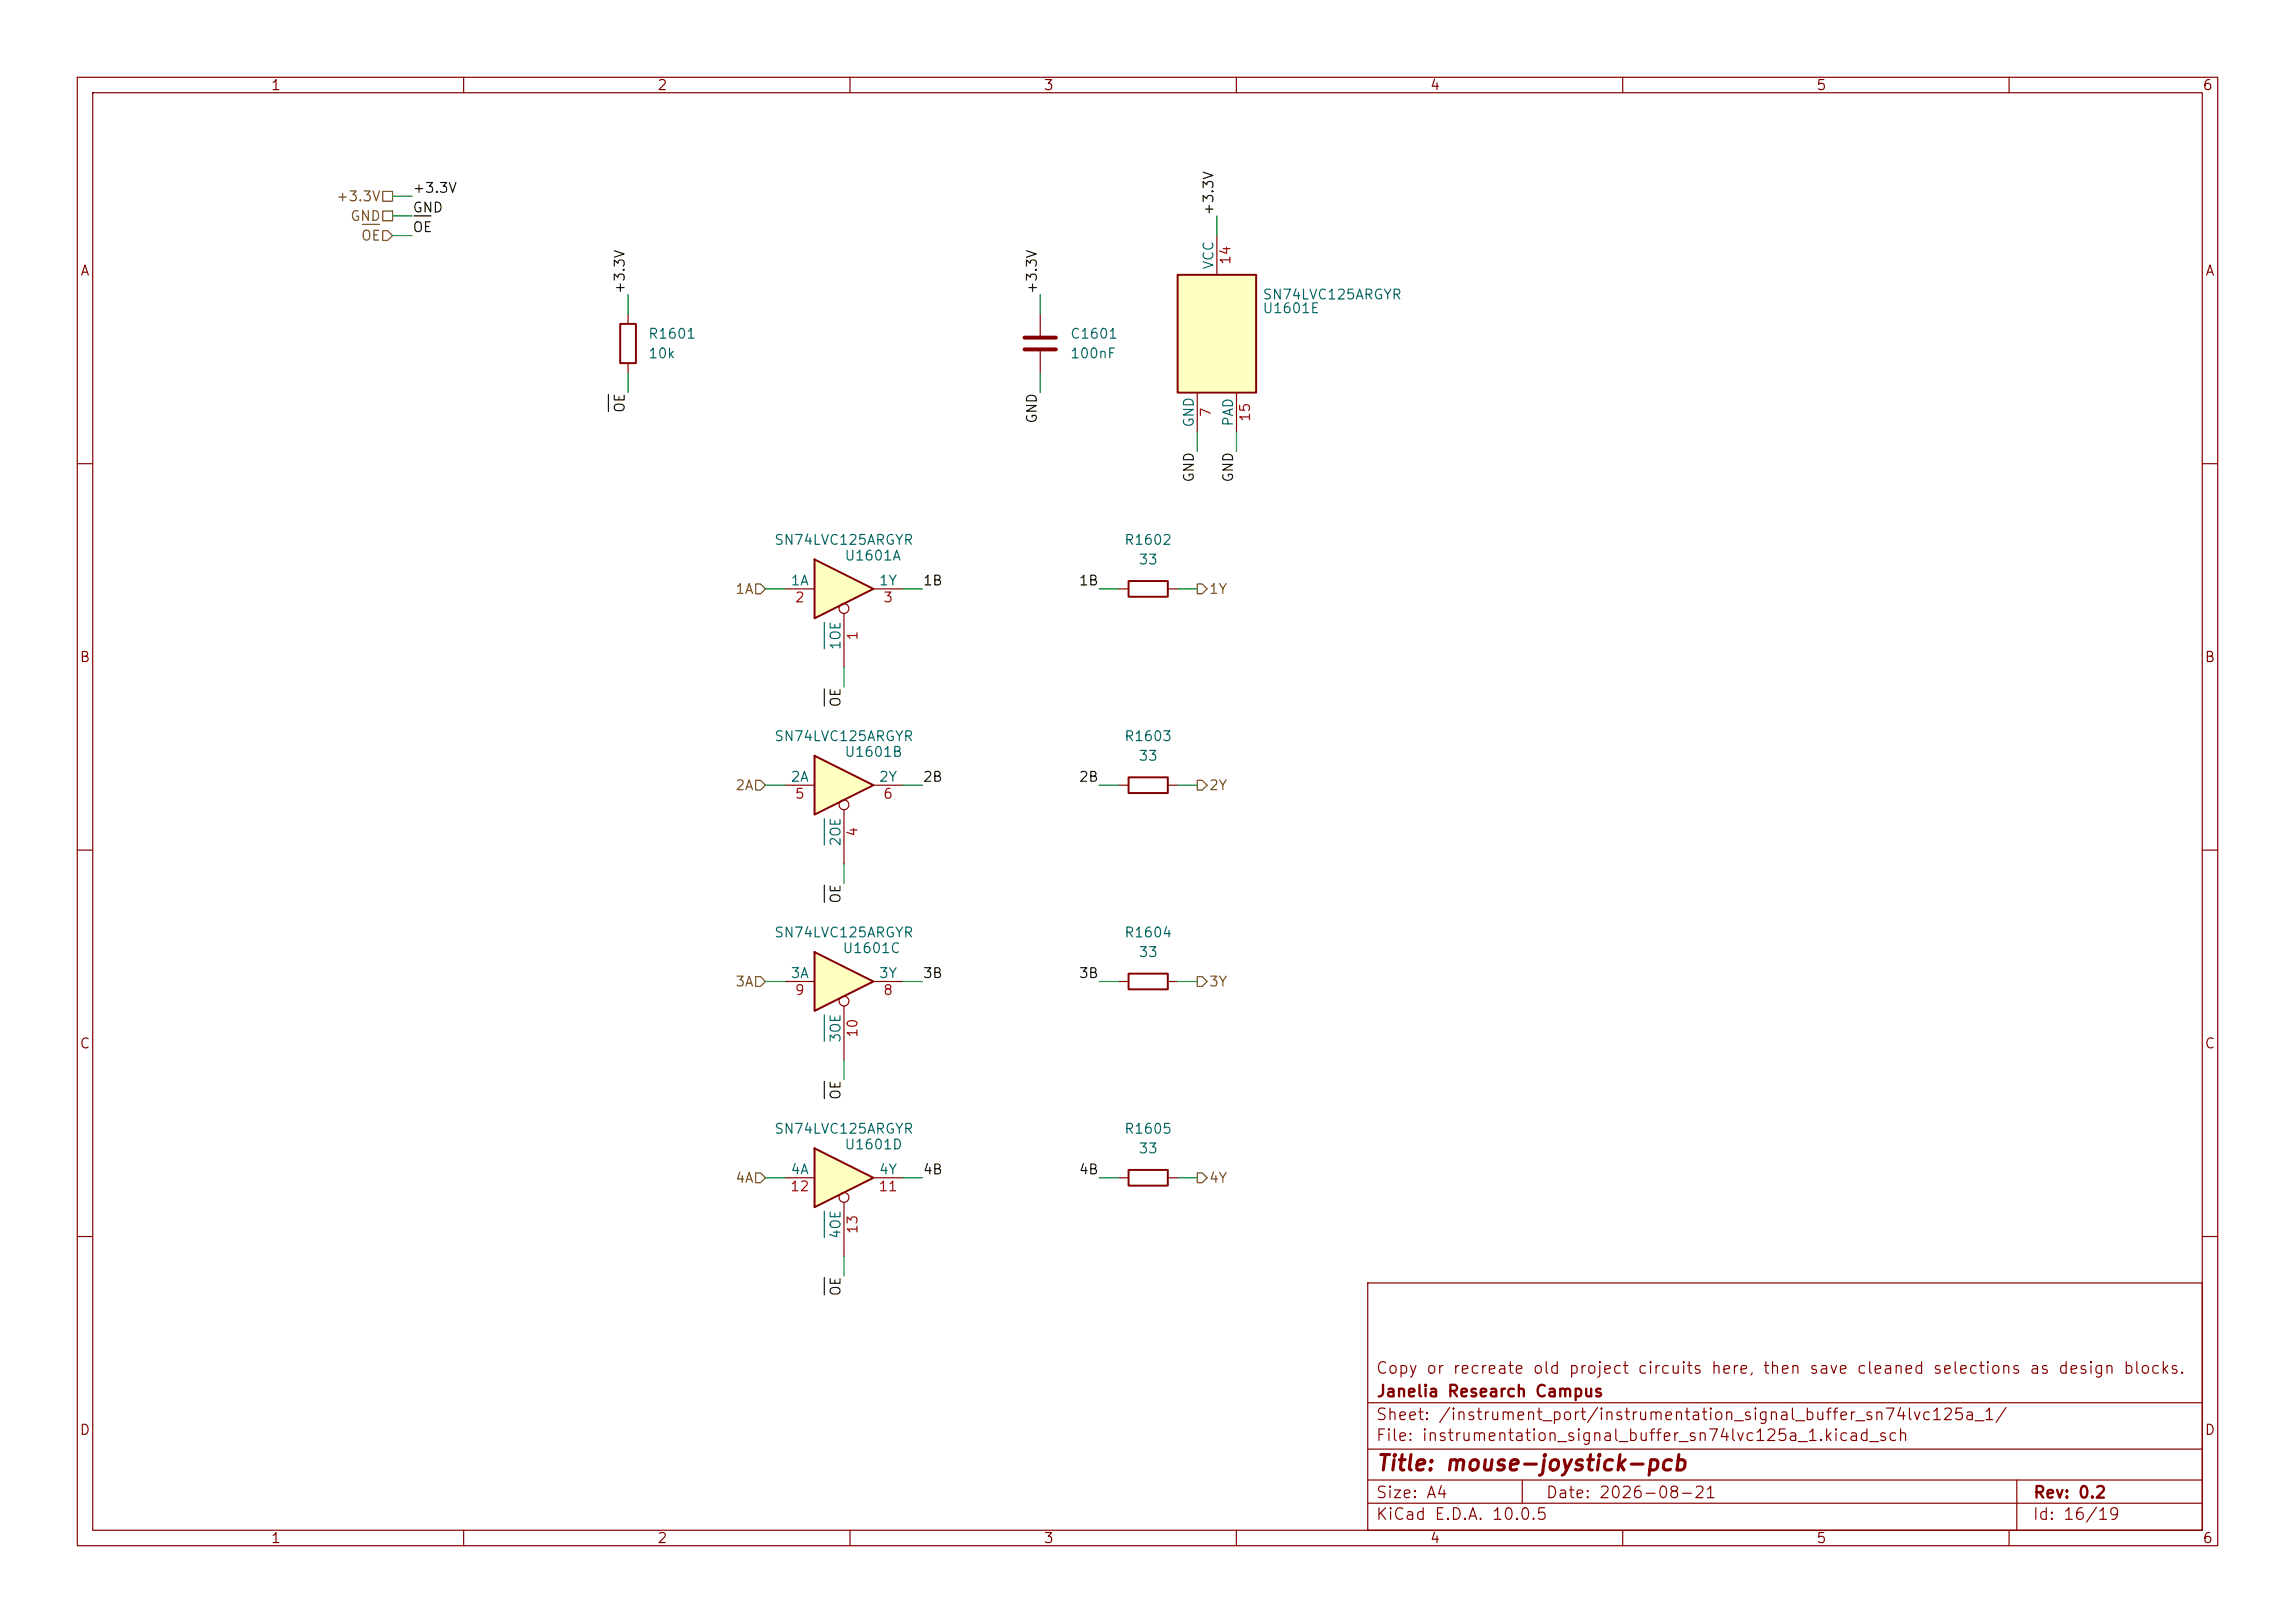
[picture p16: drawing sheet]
<svg xmlns="http://www.w3.org/2000/svg" width="297mm" height="210mm" viewBox="0 0 297 210" stroke-linecap="round" stroke-linejoin="round" font-family="sans-serif">
<defs><g id="words">
<text font-size="2" fill="#840000" x="178" y="190.8">Title: mouse-joystick-pcb</text>
<g font-size="1.5" fill="#840000">
<text x="178" y="178.1">Copy or recreate old project circuits here, then save cleaned selections as design blocks.</text>
<text x="178" y="184.1">Sheet: /instrument_port/instrumentation_signal_buffer_sn74lvc125a_1/</text>
<text x="178" y="181.1">Janelia Research Campus</text>
<text x="178" y="186.8">File: instrumentation_signal_buffer_sn74lvc125a_1.kicad_sch</text>
<text x="178" y="197">KiCad E.D.A. 10.0.5</text>
<text x="178" y="194.2">Size: A4</text>
<text x="200" y="194.2">Date: 2026-08-21</text>
<text x="263" y="197">Id: 16/19</text>
<text x="263" y="194.2">Rev: 0.2</text>
</g>
<g font-size="1.3" fill="#840000">
<text x="35" y="12">1</text>
<text x="85" y="12">2</text>
<text x="135" y="12">3</text>
<text x="185" y="12">4</text>
<text x="235" y="12">5</text>
<text x="285" y="12">6</text>
<text x="10.3" y="36">A</text>
<text x="285.3" y="36">A</text>
<text x="10.2" y="86">B</text>
<text x="285.2" y="86">B</text>
<text x="10.2" y="136">C</text>
<text x="285.2" y="136">C</text>
<text x="10.2" y="186">D</text>
<text x="285.2" y="186">D</text>
<text x="35" y="200">1</text>
<text x="85" y="200">2</text>
<text x="135" y="200">3</text>
<text x="185" y="200">4</text>
<text x="235" y="200">5</text>
<text x="285" y="200">6</text>
</g>
<g font-size="1.3" fill="#725600">
<text x="43.4" y="26.4">+3.3V</text>
<text x="45.2" y="28.9">GND</text>
<text x="46.6" y="31.4">OE</text>
<text x="95.1" y="77.2">1A</text>
<text x="156.4" y="77.2">1Y</text>
<text x="95.1" y="102.6">2A</text>
<text x="156.4" y="102.6">2Y</text>
<text x="95.1" y="128">3A</text>
<text x="156.4" y="128">3Y</text>
<text x="95.1" y="153.4">4A</text>
<text x="156.4" y="153.4">4Y</text>
</g>
<g font-size="1.3" fill="#0f0f0f">
<text x="53.3" y="25.3">+3.3V</text>
<text x="53.3" y="27.8">GND</text>
<text x="157.4" y="28" transform="rotate(-90 157.4 28)">+3.3V</text>
<text x="53.3" y="30.4">OE</text>
<text x="81.2" y="38.1" transform="rotate(-90 81.2 38.1)">+3.3V</text>
<text x="134.5" y="38.1" transform="rotate(-90 134.5 38.1)">+3.3V</text>
<text x="81.2" y="53.5" transform="rotate(-90 81.2 53.5)">OE</text>
<text x="134.5" y="54.9" transform="rotate(-90 134.5 54.9)">GND</text>
<text x="154.8" y="62.5" transform="rotate(-90 154.8 62.5)">GND</text>
<text x="159.9" y="62.5" transform="rotate(-90 159.9 62.5)">GND</text>
<text x="119.4" y="76.1">1B</text>
<text x="139.5" y="76.1">1B</text>
<text x="109.1" y="91.6" transform="rotate(-90 109.1 91.6)">OE</text>
<text x="119.4" y="101.5">2B</text>
<text x="139.5" y="101.5">2B</text>
<text x="109.1" y="117" transform="rotate(-90 109.1 117)">OE</text>
<text x="119.4" y="126.9">3B</text>
<text x="139.5" y="126.9">3B</text>
<text x="109.1" y="142.4" transform="rotate(-90 109.1 142.4)">OE</text>
<text x="119.4" y="152.3">4B</text>
<text x="139.5" y="152.3">4B</text>
<text x="109.1" y="167.8" transform="rotate(-90 109.1 167.8)">OE</text>
</g>
<g font-size="1.3" fill="#006464">
<text x="157.3" y="35" transform="rotate(-90 157.3 35)">VCC</text>
<text x="163.3" y="40.8">U1601E</text>
<text x="163.3" y="39.1">SN74LVC125ARGYR</text>
<text x="83.8" y="44.1">R1601</text>
<text x="83.8" y="46.7">10k</text>
<text x="138.4" y="44.1">C1601</text>
<text x="138.4" y="46.7">100nF</text>
<text x="154.8" y="55.4" transform="rotate(-90 154.8 55.4)">GND</text>
<text x="159.9" y="55.3" transform="rotate(-90 159.9 55.3)">PAD</text>
<text x="100.1" y="70.8">SN74LVC125ARGYR</text>
<text x="145.4" y="70.8">R1602</text>
<text x="102.2" y="76.1">1A</text>
<text x="109.2" y="72.8">U1601A</text>
<text x="113.7" y="76.1">1Y</text>
<text x="147.3" y="73.4">33</text>
<text x="109.1" y="84.2" transform="rotate(-90 109.1 84.2)">1OE</text>
<text x="100.1" y="96.2">SN74LVC125ARGYR</text>
<text x="102.2" y="101.5">2A</text>
<text x="109.2" y="98.2">U1601B</text>
<text x="113.7" y="101.5">2Y</text>
<text x="145.4" y="96.2">R1603</text>
<text x="147.3" y="98.8">33</text>
<text x="109.1" y="109.6" transform="rotate(-90 109.1 109.6)">2OE</text>
<text x="100.1" y="121.6">SN74LVC125ARGYR</text>
<text x="109" y="123.6">U1601C</text>
<text x="145.4" y="121.6">R1604</text>
<text x="147.3" y="124.2">33</text>
<text x="102.2" y="126.9">3A</text>
<text x="113.7" y="126.9">3Y</text>
<text x="109.1" y="135" transform="rotate(-90 109.1 135)">3OE</text>
<text x="100.1" y="147">SN74LVC125ARGYR</text>
<text x="109.2" y="149">U1601D</text>
<text x="145.4" y="147">R1605</text>
<text x="147.3" y="149.6">33</text>
<text x="102.2" y="152.3">4A</text>
<text x="113.7" y="152.3">4Y</text>
<text x="109.1" y="160.4" transform="rotate(-90 109.1 160.4)">4OE</text>
</g>
<g font-size="1.3" fill="#a90000">
<text x="159.5" y="34.4" transform="rotate(-90 159.5 34.4)">14</text>
<text x="157" y="54.1" transform="rotate(-90 157 54.1)">7</text>
<text x="162.1" y="54.7" transform="rotate(-90 162.1 54.7)">15</text>
<text x="102.8" y="78.3">2</text>
<text x="111.3" y="83" transform="rotate(-90 111.3 83)">1</text>
<text x="114.2" y="78.3">3</text>
<text x="102.8" y="103.7">5</text>
<text x="114.2" y="103.7">6</text>
<text x="111.3" y="108.4" transform="rotate(-90 111.3 108.4)">4</text>
<text x="102.8" y="129.1">9</text>
<text x="114.2" y="129.1">8</text>
<text x="111.3" y="134.4" transform="rotate(-90 111.3 134.4)">10</text>
<text x="102.2" y="154.5">12</text>
<text x="113.6" y="154.5">11</text>
<text x="111.3" y="159.8" transform="rotate(-90 111.3 159.8)">13</text>
</g>
</g></defs>
<g fill="none" stroke="#840000" stroke-width=".15">
<path d="M10 10h277v190h-277zM12 12h273v186h-273zM60 10v2M110 10v2M160 10v2M210 10v2M260 10v2M10 60h2M285 60h2M10 110h2M285 110h2M144.8 127h1.2"/>
<path d="M151.1 127h1.3M144.8 152.4h1.2M151.1 152.4h1.3M10 160h2M177 166h108v32h-108zM285 160h2M60 198v2M110 198v2M160 198v2M177 194.5h108M177 191.5h108M177 187.5h108"/>
<path d="M177 181.5h108M197 191.5v3M210 198v2M260 198v2M261 191.5v6.5"/>
</g>
<path d="M146 126h5.1v2h-5.1zM146 151.4h5.1v2h-5.1z" fill="none" stroke="#840000" stroke-width=".25"/>
<path d="M105.4 148.6l7.6 3.8-7.6 3.8z" fill="#ffffc2"/>
<path d="M105.4 148.6l7.6 3.8-7.6 3.8z" fill="none" stroke="#840000" stroke-width=".25"/>
<g fill="none" stroke="#840000" stroke-width=".15">
<path d="M101.6 152.4h3.8M109.2 155.6v7M113 152.4h3.8"/>
<circle cx="109.2" cy="154.9" r=".63"/>
</g>
<path d="M106.7 156.7v3.5" fill="none" stroke="#006464" stroke-width=".15"/>
<path d="M105.4 123.2l7.6 3.8-7.6 3.8z" fill="#ffffc2"/>
<path d="M146 75.2h5.1v2h-5.1zM146 100.6h5.1v2h-5.1zM105.4 123.2l7.6 3.8-7.6 3.8z" fill="none" stroke="#840000" stroke-width=".25"/>
<g fill="none" stroke="#840000" stroke-width=".15">
<path d="M144.8 76.2h1.2M151.1 76.2h1.3M144.8 101.6h1.2M151.1 101.6h1.3M101.6 127h3.8M109.2 130.2v7M113 127h3.8"/>
<circle cx="109.2" cy="129.5" r=".63"/>
</g>
<path d="M106.7 131.3v3.5" fill="none" stroke="#006464" stroke-width=".15"/>
<path d="M105.4 97.8l7.6 3.8-7.6 3.8z" fill="#ffffc2"/>
<path d="M80.3 41.9h2v5.1h-2zM105.4 97.8l7.6 3.8-7.6 3.8z" fill="none" stroke="#840000" stroke-width=".25"/>
<g fill="none" stroke="#840000" stroke-width=".15">
<path d="M81.3 40.6v1.3M81.3 47v1.3M101.6 101.6h3.8M109.2 104.8v7M113 101.6h3.8"/>
<circle cx="109.2" cy="104.1" r=".63"/>
</g>
<path d="M106.7 105.9v3.5" fill="none" stroke="#006464" stroke-width=".15"/>
<path d="M105.4 72.4l7.6 3.8-7.6 3.8z" fill="#ffffc2"/>
<path d="M105.4 72.4l7.6 3.8-7.6 3.8z" fill="none" stroke="#840000" stroke-width=".25"/>
<g fill="none" stroke="#840000" stroke-width=".15">
<path d="M101.6 76.2h3.8M109.2 79.4v7M113 76.2h3.8"/>
<circle cx="109.2" cy="78.7" r=".63"/>
</g>
<path d="M106.7 80.5v3.5" fill="none" stroke="#006464" stroke-width=".15"/>
<path d="M152.4 35.6h10.2v15.2h-10.2z" fill="#ffffc2"/>
<path d="M152.4 35.6h10.2v15.2h-10.2z" fill="none" stroke="#840000" stroke-width=".25"/>
<path d="M157.5 30.5v5.1M134.6 40.6v2.8M134.6 45.5v2.8M154.9 50.8v5.1M160 50.8v5.1" fill="none" stroke="#840000" stroke-width=".15"/>
<path d="M132.6 43.7h4.1M132.6 45.2h4.1" fill="none" stroke="#840000" stroke-width=".51"/>
<path d="M46.9 29h2.2M49.5 24.8h1.3v1.2h-1.3zM49.5 29.8h.7l.6 .7-.6 .6h-.7zM49.5 27.3h1.3v1.3h-1.3zM97.8 75.6h.6l.7 .6-.7 .6h-.6zM154.9 75.6h.7l.6 .6-.6 .6h-.7zM97.8 101h.6l.7 .6-.7 .6h-.6zM154.9 101h.7l.6 .6-.6 .6h-.7zM97.8 126.4h.6l.7 .6-.7 .6h-.6zM154.9 126.4h.7l.6 .6-.6 .6h-.7zM97.8 151.8h.6l.7 .6-.7 .6h-.6zM154.9 151.8h.7l.6 .6-.6 .6h-.7z" fill="none" stroke="#725600" stroke-width=".15"/>
<path d="M53.6 27.9h2.2M78.7 51v2.3M106.7 89.1v2.3M106.7 114.5v2.3M106.7 139.9v2.3M106.7 165.3v2.3" fill="none" stroke="#0f0f0f" stroke-width=".15"/>
<g fill="none" stroke="#009600" stroke-width=".15">
<path d="M50.8 25.4h2.5M50.8 30.5h2.5M50.8 27.9h2.5M81.3 38.1v2.5M134.6 38.1v2.5M157.5 27.9v2.6M81.3 48.3v2.5M134.6 48.3v2.5M154.9 55.9v2.5M160 55.9v2.5M99.1 76.2h2.5M116.8 76.2h2.6"/>
<path d="M142.2 76.2h2.6M152.4 76.2h2.5M109.2 86.4v2.5M99.1 101.6h2.5M109.2 111.8v2.5M116.8 101.6h2.6M142.2 101.6h2.6M152.4 101.6h2.5M99.1 127h2.5M109.2 137.2v2.5M116.8 127h2.6M142.2 127h2.6"/>
<path d="M152.4 127h2.5M99.1 152.4h2.5M116.8 152.4h2.6M142.2 152.4h2.6M152.4 152.4h2.5M109.2 162.6v2.5"/>
</g>
<use href="#words"/>
</svg>
